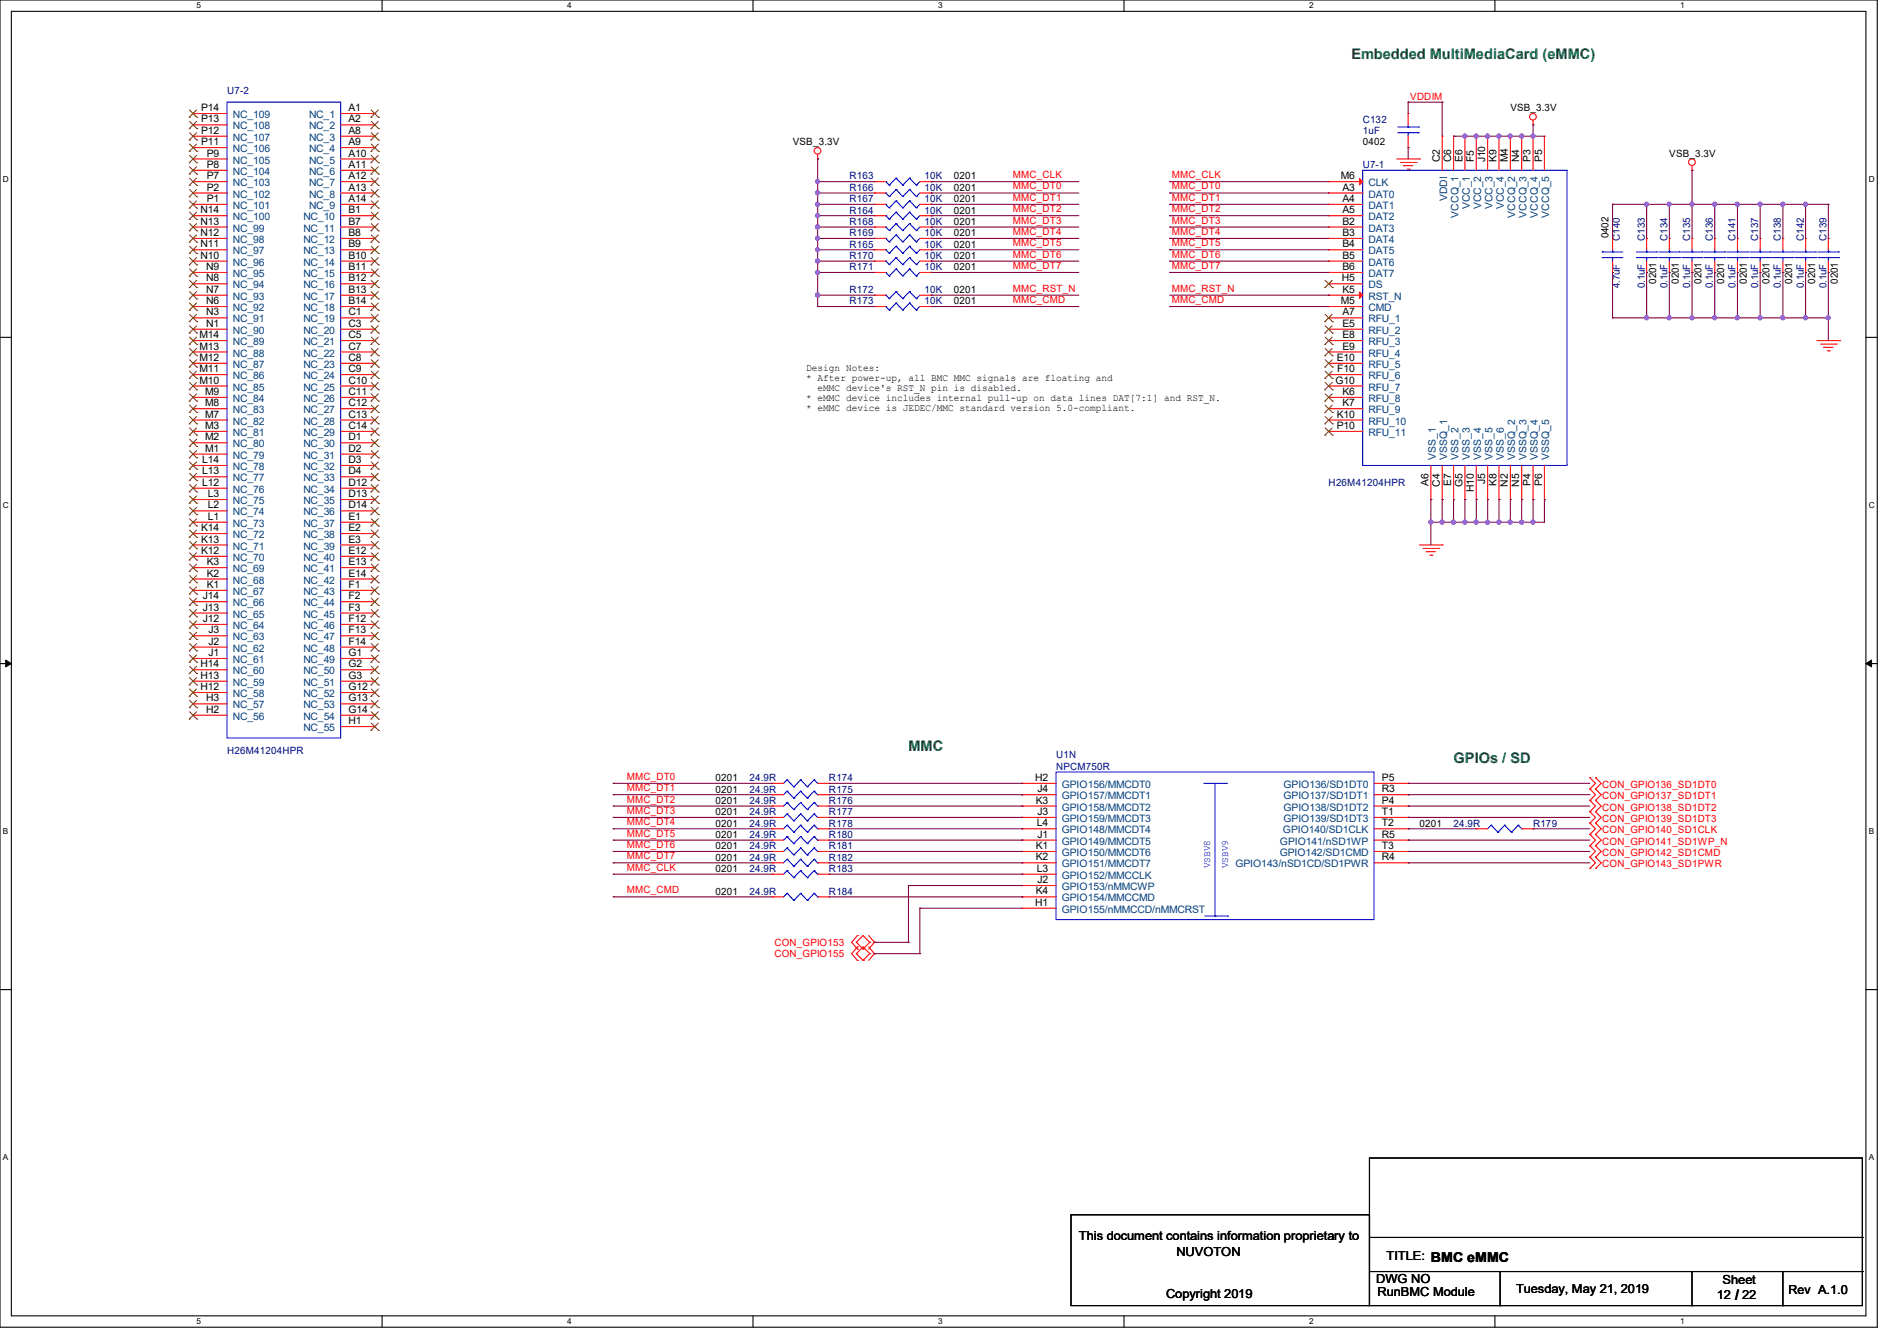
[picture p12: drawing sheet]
<svg xmlns="http://www.w3.org/2000/svg" width="297mm" height="210mm" viewBox="0 0 297 210" stroke-linecap="round" stroke-linejoin="round" font-family="sans-serif">
<defs><g id="words">
<g font-size="2.3" fill="#008000">
<text x="211.6" y="9.2">Embedded MultiMediaCard (eMMC)</text>
<text x="142.2" y="117.7">MMC</text>
<text x="227.6" y="119.5">GPIOs / SD</text>
</g>
<text font-size="2.3" x="271.7" y="203.6">/</text>
<g font-size="1.9">
<text x="168.9" y="194.1">This document contains information proprietary to</text>
<text x="184.2" y="196.6">NUVOTON</text>
<text x="217.1" y="197.4">TITLE: BMC eMMC</text>
<text x="182.6" y="203.2">Copyright 2019</text>
<text x="215.5" y="200.9">DWG NO</text>
<text x="215.7" y="203">RunBMC Module</text>
<text x="237.4" y="202.5">Tuesday, May 21, 2019</text>
<text x="268.8" y="203.4">12</text>
<text x="269.7" y="201.1">Sheet</text>
<text x="272.8" y="203.4">22</text>
<text x="280" y="202.7">Rev A.1.0</text>
</g>
<g font-size="1.6">
<text x="31.5" y="17.4">P14</text>
<text x="54.6" y="17.4">A1</text>
<text x="236.5" y="17.4">VSB_3.3V</text>
<text x="31.5" y="19.2">P13</text>
<text x="31.5" y="21">P12</text>
<text x="31.5" y="22.7">P11</text>
<text x="54.6" y="19.2">A2</text>
<text x="54.6" y="21">A8</text>
<text x="54.6" y="22.7">A9</text>
<text x="124.1" y="22.8">VSB_3.3V</text>
<text x="213.4" y="22.8">0402</text>
<text x="32.4" y="24.5">P9</text>
<text x="32.4" y="26.3">P8</text>
<text x="32.4" y="28.1">P7</text>
<text x="32.4" y="29.8">P2</text>
<text x="54.6" y="24.5">A10</text>
<text x="54.6" y="26.3">A11</text>
<text x="54.6" y="28.1">A12</text>
<text x="54.6" y="29.8">A13</text>
<text x="149.4" y="29.9">0201</text>
<text x="149.4" y="28.1">0201</text>
<text x="209.9" y="28.1">M6</text>
<text x="210.2" y="29.8">A3</text>
<text x="225.4" y="25.4" transform="rotate(-90 225.4 25.4)">C2</text>
<text x="227.2" y="25.4" transform="rotate(-90 227.2 25.4)">C6</text>
<text x="229" y="25.4" transform="rotate(-90 229 25.4)">E6</text>
<text x="230.8" y="25.4" transform="rotate(-90 230.8 25.4)">F5</text>
<text x="232.5" y="25.4" transform="rotate(-90 232.5 25.4)">J10</text>
<text x="234.3" y="25.4" transform="rotate(-90 234.3 25.4)">K9</text>
<text x="236.1" y="25.4" transform="rotate(-90 236.1 25.4)">M4</text>
<text x="237.9" y="25.4" transform="rotate(-90 237.9 25.4)">N4</text>
<text x="239.7" y="25.4" transform="rotate(-90 239.7 25.4)">P3</text>
<text x="241.4" y="25.4" transform="rotate(-90 241.4 25.4)">P5</text>
<text x="261.4" y="24.6">VSB_3.3V</text>
<text x="31.4" y="33.4">N14</text>
<text x="31.4" y="35.2">N13</text>
<text x="32.4" y="31.6">P1</text>
<text x="54.6" y="31.6">A14</text>
<text x="54.6" y="33.4">B1</text>
<text x="54.6" y="35.2">B7</text>
<text x="149.4" y="33.4">0201</text>
<text x="149.4" y="31.7">0201</text>
<text x="149.4" y="35.2">0201</text>
<text x="210.2" y="31.6">A4</text>
<text x="210.2" y="33.4">A5</text>
<text x="210.2" y="35.2">B2</text>
<text x="31.4" y="37">N12</text>
<text x="31.4" y="38.7">N11</text>
<text x="31.4" y="40.5">N10</text>
<text x="54.6" y="37">B8</text>
<text x="54.6" y="38.7">B9</text>
<text x="54.6" y="40.5">B10</text>
<text x="149.4" y="40.6">0201</text>
<text x="149.4" y="37">0201</text>
<text x="149.4" y="38.8">0201</text>
<text x="210.2" y="37">B3</text>
<text x="210.2" y="38.7">B4</text>
<text x="210.2" y="40.5">B5</text>
<text x="251.8" y="37.3" transform="rotate(-90 251.8 37.3)">0402</text>
<text x="32.3" y="42.3">N9</text>
<text x="32.3" y="44.1">N8</text>
<text x="32.3" y="45.8">N7</text>
<text x="32.3" y="47.6">N6</text>
<text x="54.6" y="42.3">B11</text>
<text x="54.6" y="44.1">B12</text>
<text x="54.6" y="45.8">B13</text>
<text x="54.6" y="47.6">B14</text>
<text x="149.4" y="45.9">0201</text>
<text x="149.4" y="42.3">0201</text>
<text x="149.4" y="47.7">0201</text>
<text x="209.9" y="47.6">M5</text>
<text x="210.1" y="44.1">H5</text>
<text x="210.2" y="42.3">B6</text>
<text x="210.2" y="45.8">K5</text>
<text x="259.3" y="44.4" transform="rotate(-90 259.3 44.4)">0201</text>
<text x="262.8" y="44.4" transform="rotate(-90 262.8 44.4)">0201</text>
<text x="266.4" y="44.4" transform="rotate(-90 266.4 44.4)">0201</text>
<text x="270" y="44.4" transform="rotate(-90 270 44.4)">0201</text>
<text x="273.5" y="44.4" transform="rotate(-90 273.5 44.4)">0201</text>
<text x="277.1" y="44.4" transform="rotate(-90 277.1 44.4)">0201</text>
<text x="280.6" y="44.4" transform="rotate(-90 280.6 44.4)">0201</text>
<text x="284.2" y="44.4" transform="rotate(-90 284.2 44.4)">0201</text>
<text x="287.7" y="44.4" transform="rotate(-90 287.7 44.4)">0201</text>
<text x="31.2" y="53">M14</text>
<text x="32.3" y="49.4">N3</text>
<text x="32.3" y="51.2">N1</text>
<text x="54.6" y="49.4">C1</text>
<text x="54.6" y="51.2">C3</text>
<text x="54.6" y="53">C5</text>
<text x="210.2" y="49.4">A7</text>
<text x="210.2" y="51.2">E5</text>
<text x="210.2" y="53">E8</text>
<text x="31.2" y="54.7">M13</text>
<text x="31.2" y="56.5">M12</text>
<text x="31.2" y="58.3">M11</text>
<text x="54.6" y="54.7">C7</text>
<text x="54.6" y="56.5">C8</text>
<text x="54.6" y="58.3">C9</text>
<text x="126.2" y="58.1">Design Notes:</text>
<text x="126.2" y="59.7">* After power-up, all BMC MMC signals are floating and</text>
<text x="209.3" y="56.5">E10</text>
<text x="209.4" y="58.3">F10</text>
<text x="210.2" y="54.7">E9</text>
<text x="31.2" y="60.1">M10</text>
<text x="32.1" y="61.8">M9</text>
<text x="32.1" y="63.6">M8</text>
<text x="32.1" y="65.4">M7</text>
<text x="54.6" y="60.1">C10</text>
<text x="54.6" y="61.8">C11</text>
<text x="54.6" y="63.6">C12</text>
<text x="54.6" y="65.4">C13</text>
<text x="126.2" y="62.8">* eMMC device includes internal pull-up on data lines DAT[7:1] and RST_N.</text>
<text x="126.2" y="64.4">* eMMC device is JEDEC/MMC standard version 5.0-compliant.</text>
<text x="128" y="61.3">eMMC device's RST_N pin is disabled.</text>
<text x="209.1" y="60.1">G10</text>
<text x="209.3" y="65.4">K10</text>
<text x="210.2" y="61.8">K6</text>
<text x="210.2" y="63.6">K7</text>
<text x="32.1" y="67.2">M3</text>
<text x="32.1" y="69">M2</text>
<text x="32.1" y="70.7">M1</text>
<text x="54.6" y="67.2">C14</text>
<text x="54.6" y="69">D1</text>
<text x="54.6" y="70.7">D2</text>
<text x="209.3" y="67.2">P10</text>
<text x="31.7" y="72.5">L14</text>
<text x="31.7" y="74.3">L13</text>
<text x="31.7" y="76.1">L12</text>
<text x="32.6" y="77.9">L3</text>
<text x="54.6" y="72.5">D3</text>
<text x="54.6" y="74.3">D4</text>
<text x="54.6" y="76.1">D12</text>
<text x="54.6" y="77.9">D13</text>
<text x="223.7" y="76.1" transform="rotate(-90 223.7 76.1)">A6</text>
<text x="225.4" y="76.2" transform="rotate(-90 225.4 76.2)">C4</text>
<text x="227.2" y="76.1" transform="rotate(-90 227.2 76.1)">E7</text>
<text x="229" y="76.3" transform="rotate(-90 229 76.3)">G5</text>
<text x="230.8" y="77.1" transform="rotate(-90 230.8 77.1)">H10</text>
<text x="232.5" y="75.8" transform="rotate(-90 232.5 75.8)">J5</text>
<text x="234.3" y="76.1" transform="rotate(-90 234.3 76.1)">K8</text>
<text x="236.1" y="76.2" transform="rotate(-90 236.1 76.2)">N2</text>
<text x="237.9" y="76.2" transform="rotate(-90 237.9 76.2)">N5</text>
<text x="239.7" y="76.1" transform="rotate(-90 239.7 76.1)">P4</text>
<text x="241.4" y="76.1" transform="rotate(-90 241.4 76.1)">P6</text>
<text x="31.5" y="83.2">K14</text>
<text x="32.6" y="79.6">L2</text>
<text x="32.6" y="81.4">L1</text>
<text x="54.6" y="79.6">D14</text>
<text x="54.6" y="81.4">E1</text>
<text x="54.6" y="83.2">E2</text>
<text x="31.5" y="85">K13</text>
<text x="31.5" y="86.7">K12</text>
<text x="32.4" y="88.5">K3</text>
<text x="54.6" y="85">E3</text>
<text x="54.6" y="86.7">E12</text>
<text x="54.6" y="88.5">E13</text>
<text x="31.7" y="95.6">J13</text>
<text x="31.7" y="93.9">J14</text>
<text x="32.4" y="92.1">K1</text>
<text x="32.4" y="90.3">K2</text>
<text x="54.6" y="90.3">E14</text>
<text x="54.6" y="92.1">F1</text>
<text x="54.6" y="93.9">F2</text>
<text x="54.6" y="95.6">F3</text>
<text x="31.7" y="97.4">J12</text>
<text x="32.6" y="101">J2</text>
<text x="32.6" y="99.2">J3</text>
<text x="54.6" y="97.4">F12</text>
<text x="54.6" y="99.2">F13</text>
<text x="54.6" y="101">F14</text>
<text x="31.4" y="106.3">H13</text>
<text x="31.4" y="104.5">H14</text>
<text x="32.6" y="102.7">J1</text>
<text x="54.6" y="102.7">G1</text>
<text x="54.6" y="104.5">G2</text>
<text x="54.6" y="106.3">G3</text>
<text x="31.4" y="108.1">H12</text>
<text x="32.3" y="111.6">H2</text>
<text x="32.3" y="109.9">H3</text>
<text x="54.6" y="108.1">G12</text>
<text x="54.6" y="109.9">G13</text>
<text x="54.6" y="111.6">G14</text>
<text x="54.6" y="113.4">H1</text>
<text x="112" y="122.3">0201</text>
<text x="112" y="124.1">0201</text>
<text x="112" y="125.9">0201</text>
<text x="162.1" y="122.3">H2</text>
<text x="162.2" y="125.9">K3</text>
<text x="162.4" y="124.1">J4</text>
<text x="216.4" y="124.1">R3</text>
<text x="216.4" y="125.9">P4</text>
<text x="216.4" y="122.3">P5</text>
<text x="112" y="127.7">0201</text>
<text x="112" y="129.5">0201</text>
<text x="112" y="131.2">0201</text>
<text x="162.3" y="129.4">L4</text>
<text x="162.4" y="127.6">J3</text>
<text x="162.4" y="131.2">J1</text>
<text x="216.4" y="131.2">R5</text>
<text x="216.4" y="127.6">T1</text>
<text x="216.4" y="129.4">T2</text>
<text x="222.2" y="129.5">0201</text>
<text x="112" y="133">0201</text>
<text x="112" y="134.8">0201</text>
<text x="112" y="136.6">0201</text>
<text x="162.2" y="133">K1</text>
<text x="162.2" y="134.7">K2</text>
<text x="162.3" y="136.5">L3</text>
<text x="216.4" y="134.7">R4</text>
<text x="216.4" y="133">T3</text>
<text x="112" y="140.1">0201</text>
<text x="162.1" y="141.9">H1</text>
<text x="162.2" y="140.1">K4</text>
<text x="162.4" y="138.3">J2</text>
</g>
<g font-size="1.6" fill="#000080">
<text x="35.6" y="14.8">U7-2</text>
<text x="213.4" y="19.2">C132</text>
<text x="213.4" y="21">1uF</text>
<text x="133" y="29.9">R166</text>
<text x="133" y="28.1">R163</text>
<text x="144.7" y="29.9">10K</text>
<text x="144.7" y="28.1">10K</text>
<text x="213.4" y="26.3">U7-1</text>
<text x="133" y="33.4">R164</text>
<text x="133" y="31.7">R167</text>
<text x="133" y="35.2">R168</text>
<text x="144.7" y="33.4">10K</text>
<text x="144.7" y="31.7">10K</text>
<text x="144.7" y="35.2">10K</text>
<text x="133" y="40.6">R170</text>
<text x="133" y="37">R169</text>
<text x="133" y="38.8">R165</text>
<text x="144.7" y="40.6">10K</text>
<text x="144.7" y="37">10K</text>
<text x="144.7" y="38.8">10K</text>
<text x="253.6" y="37.7" transform="rotate(-90 253.6 37.7)">C140</text>
<text x="257.5" y="37.7" transform="rotate(-90 257.5 37.7)">C133</text>
<text x="261.1" y="37.7" transform="rotate(-90 261.1 37.7)">C134</text>
<text x="264.6" y="37.7" transform="rotate(-90 264.6 37.7)">C135</text>
<text x="268.2" y="37.7" transform="rotate(-90 268.2 37.7)">C136</text>
<text x="271.7" y="37.7" transform="rotate(-90 271.7 37.7)">C141</text>
<text x="275.3" y="37.7" transform="rotate(-90 275.3 37.7)">C137</text>
<text x="278.8" y="37.7" transform="rotate(-90 278.8 37.7)">C138</text>
<text x="282.4" y="37.7" transform="rotate(-90 282.4 37.7)">C142</text>
<text x="286" y="37.7" transform="rotate(-90 286 37.7)">C139</text>
<text x="133" y="45.9">R172</text>
<text x="133" y="42.3">R171</text>
<text x="133" y="47.7">R173</text>
<text x="144.7" y="45.9">10K</text>
<text x="144.7" y="42.3">10K</text>
<text x="144.7" y="47.7">10K</text>
<text x="253.6" y="45.2" transform="rotate(-90 253.6 45.2)">4.7uF</text>
<text x="257.5" y="45.2" transform="rotate(-90 257.5 45.2)">0.1uF</text>
<text x="261.1" y="45.2" transform="rotate(-90 261.1 45.2)">0.1uF</text>
<text x="264.6" y="45.2" transform="rotate(-90 264.6 45.2)">0.1uF</text>
<text x="268.2" y="45.2" transform="rotate(-90 268.2 45.2)">0.1uF</text>
<text x="271.7" y="45.2" transform="rotate(-90 271.7 45.2)">0.1uF</text>
<text x="275.3" y="45.2" transform="rotate(-90 275.3 45.2)">0.1uF</text>
<text x="278.8" y="45.2" transform="rotate(-90 278.8 45.2)">0.1uF</text>
<text x="282.4" y="45.2" transform="rotate(-90 282.4 45.2)">0.1uF</text>
<text x="286" y="45.2" transform="rotate(-90 286 45.2)">0.1uF</text>
<text x="208" y="76.1">H26M41204HPR</text>
<text x="35.6" y="118.1">H26M41204HPR</text>
<text x="165.4" y="118.8">U1N</text>
<text x="117.3" y="122.3">24.9R</text>
<text x="117.3" y="124.1">24.9R</text>
<text x="117.3" y="125.9">24.9R</text>
<text x="129.8" y="122.3">R174</text>
<text x="129.8" y="124.1">R175</text>
<text x="129.8" y="125.9">R176</text>
<text x="165.4" y="120.6">NPCM750R</text>
<text x="117.3" y="127.7">24.9R</text>
<text x="117.3" y="129.5">24.9R</text>
<text x="117.3" y="131.2">24.9R</text>
<text x="129.8" y="127.7">R177</text>
<text x="129.8" y="129.5">R178</text>
<text x="129.8" y="131.2">R180</text>
<text x="227.6" y="129.5">24.9R</text>
<text x="240" y="129.5">R179</text>
<text x="117.3" y="133">24.9R</text>
<text x="117.3" y="134.8">24.9R</text>
<text x="117.3" y="136.6">24.9R</text>
<text x="129.8" y="133">R181</text>
<text x="129.8" y="134.8">R182</text>
<text x="129.8" y="136.6">R183</text>
<text x="117.3" y="140.1">24.9R</text>
<text x="129.8" y="140.1">R184</text>
</g>
<g font-size="1.6" fill="#f00">
<text x="220.8" y="15.7">VDDIM</text>
<text x="158.6" y="29.7">MMC_DT0</text>
<text x="158.6" y="27.9">MMC_CLK</text>
<text x="183.5" y="29.7">MMC_DT0</text>
<text x="183.5" y="27.9">MMC_CLK</text>
<text x="158.6" y="31.5">MMC_DT1</text>
<text x="158.6" y="33.2">MMC_DT2</text>
<text x="158.6" y="35">MMC_DT3</text>
<text x="183.5" y="31.5">MMC_DT1</text>
<text x="183.5" y="33.2">MMC_DT2</text>
<text x="183.5" y="35">MMC_DT3</text>
<text x="158.6" y="36.8">MMC_DT4</text>
<text x="158.6" y="38.6">MMC_DT5</text>
<text x="158.6" y="40.3">MMC_DT6</text>
<text x="183.5" y="38.6">MMC_DT5</text>
<text x="183.5" y="40.3">MMC_DT6</text>
<text x="183.5" y="36.8">MMC_DT4</text>
<text x="158.6" y="45.7">MMC_RST_N</text>
<text x="158.6" y="42.1">MMC_DT7</text>
<text x="158.6" y="47.5">MMC_CMD</text>
<text x="183.5" y="42.1">MMC_DT7</text>
<text x="183.5" y="45.7">MMC_RST_N</text>
<text x="183.5" y="47.5">MMC_CMD</text>
<text x="98.1" y="125.7">MMC_DT2</text>
<text x="98.1" y="123.9">MMC_DT1</text>
<text x="98.1" y="122.1">MMC_DT0</text>
<text x="250.9" y="123.4">CON_GPIO136_SD1DT0</text>
<text x="250.9" y="125.2">CON_GPIO137_SD1DT1</text>
<text x="98.1" y="131">MMC_DT5</text>
<text x="98.1" y="129.2">MMC_DT4</text>
<text x="98.1" y="127.5">MMC_DT3</text>
<text x="250.9" y="127">CON_GPIO138_SD1DT2</text>
<text x="250.9" y="128.7">CON_GPIO139_SD1DT3</text>
<text x="250.9" y="130.5">CON_GPIO140_SD1CLK</text>
<text x="98.1" y="132.8">MMC_DT6</text>
<text x="98.1" y="136.4">MMC_CLK</text>
<text x="98.1" y="134.6">MMC_DT7</text>
<text x="250.9" y="132.3">CON_GPIO141_SD1WP_N</text>
<text x="250.9" y="134.1">CON_GPIO142_SD1CMD</text>
<text x="250.9" y="135.8">CON_GPIO143_SD1PWR</text>
<text x="98.1" y="139.9">MMC_CMD</text>
<text x="121.2" y="149.9">CON_GPIO155</text>
<text x="121.2" y="148.1">CON_GPIO153</text>
</g>
<g font-size="1.6" fill="#004080">
<text x="36.4" y="18.5">NC_109</text>
<text x="36.4" y="20.3">NC_108</text>
<text x="36.4" y="22.1">NC_107</text>
<text x="36.4" y="23.8">NC_106</text>
<text x="48.4" y="18.5">NC_1</text>
<text x="48.4" y="20.3">NC_2</text>
<text x="48.4" y="22.1">NC_3</text>
<text x="48.4" y="23.8">NC_4</text>
<text x="36.4" y="25.6">NC_105</text>
<text x="36.4" y="27.4">NC_104</text>
<text x="36.4" y="29.2">NC_103</text>
<text x="48.4" y="25.6">NC_5</text>
<text x="48.4" y="27.4">NC_6</text>
<text x="48.4" y="29.2">NC_7</text>
<text x="214.2" y="29.2">CLK</text>
<text x="36.4" y="30.9">NC_102</text>
<text x="36.4" y="32.7">NC_101</text>
<text x="36.4" y="34.5">NC_100</text>
<text x="47.5" y="34.5">NC_10</text>
<text x="48.4" y="30.9">NC_8</text>
<text x="48.4" y="32.7">NC_9</text>
<text x="214.2" y="30.9">DAT0</text>
<text x="214.2" y="32.7">DAT1</text>
<text x="214.2" y="34.5">DAT2</text>
<text x="226.6" y="31.5" transform="rotate(-90 226.6 31.5)">VDDI</text>
<text x="228.3" y="34.1" transform="rotate(-90 228.3 34.1)">VCCQ_1</text>
<text x="230.1" y="32.8" transform="rotate(-90 230.1 32.8)">VCC_1</text>
<text x="231.9" y="32.8" transform="rotate(-90 231.9 32.8)">VCC_2</text>
<text x="233.7" y="32.8" transform="rotate(-90 233.7 32.8)">VCC_3</text>
<text x="235.5" y="32.8" transform="rotate(-90 235.5 32.8)">VCC_4</text>
<text x="237.2" y="34.1" transform="rotate(-90 237.2 34.1)">VCCQ_2</text>
<text x="239" y="34.1" transform="rotate(-90 239 34.1)">VCCQ_3</text>
<text x="240.8" y="34.1" transform="rotate(-90 240.8 34.1)">VCCQ_4</text>
<text x="242.6" y="34.1" transform="rotate(-90 242.6 34.1)">VCCQ_5</text>
<text x="36.4" y="36.3">NC_99</text>
<text x="36.4" y="38.1">NC_98</text>
<text x="36.4" y="39.8">NC_97</text>
<text x="36.4" y="41.6">NC_96</text>
<text x="47.5" y="36.3">NC_11</text>
<text x="47.5" y="38.1">NC_12</text>
<text x="47.5" y="39.8">NC_13</text>
<text x="47.5" y="41.6">NC_14</text>
<text x="214.2" y="36.3">DAT3</text>
<text x="214.2" y="38.1">DAT4</text>
<text x="214.2" y="39.8">DAT5</text>
<text x="214.2" y="41.6">DAT6</text>
<text x="36.4" y="43.4">NC_95</text>
<text x="36.4" y="45.2">NC_94</text>
<text x="36.4" y="46.9">NC_93</text>
<text x="47.5" y="43.4">NC_15</text>
<text x="47.5" y="45.2">NC_16</text>
<text x="47.5" y="46.9">NC_17</text>
<text x="214.2" y="43.4">DAT7</text>
<text x="214.2" y="45.2">DS</text>
<text x="214.2" y="46.9">RST_N</text>
<text x="36.4" y="48.7">NC_92</text>
<text x="36.4" y="50.5">NC_91</text>
<text x="36.4" y="52.3">NC_90</text>
<text x="47.5" y="48.7">NC_18</text>
<text x="47.5" y="50.5">NC_19</text>
<text x="47.5" y="52.3">NC_20</text>
<text x="214.2" y="48.7">CMD</text>
<text x="214.2" y="50.5">RFU_1</text>
<text x="214.2" y="52.3">RFU_2</text>
<text x="36.4" y="54.1">NC_89</text>
<text x="36.4" y="55.8">NC_88</text>
<text x="36.4" y="57.6">NC_87</text>
<text x="36.4" y="59.4">NC_86</text>
<text x="47.5" y="54.1">NC_21</text>
<text x="47.5" y="55.8">NC_22</text>
<text x="47.5" y="57.6">NC_23</text>
<text x="47.5" y="59.4">NC_24</text>
<text x="214.2" y="54.1">RFU_3</text>
<text x="214.2" y="55.8">RFU_4</text>
<text x="214.2" y="57.6">RFU_5</text>
<text x="214.2" y="59.4">RFU_6</text>
<text x="36.4" y="61.2">NC_85</text>
<text x="36.4" y="63">NC_84</text>
<text x="36.4" y="64.7">NC_83</text>
<text x="47.5" y="61.2">NC_25</text>
<text x="47.5" y="63">NC_26</text>
<text x="47.5" y="64.7">NC_27</text>
<text x="214.2" y="61.2">RFU_7</text>
<text x="214.2" y="63">RFU_8</text>
<text x="214.2" y="64.7">RFU_9</text>
<text x="36.4" y="66.5">NC_82</text>
<text x="36.4" y="68.3">NC_81</text>
<text x="36.4" y="70.1">NC_80</text>
<text x="36.4" y="71.8">NC_79</text>
<text x="47.5" y="66.5">NC_28</text>
<text x="47.5" y="68.3">NC_29</text>
<text x="47.5" y="70.1">NC_30</text>
<text x="47.5" y="71.8">NC_31</text>
<text x="214.2" y="66.5">RFU_10</text>
<text x="214.2" y="68.3">RFU_11</text>
<text x="36.4" y="73.6">NC_78</text>
<text x="36.4" y="75.4">NC_77</text>
<text x="36.4" y="77.2">NC_76</text>
<text x="47.5" y="73.6">NC_32</text>
<text x="47.5" y="75.4">NC_33</text>
<text x="47.5" y="77.2">NC_34</text>
<text x="224.8" y="72" transform="rotate(-90 224.8 72)">VSS_1</text>
<text x="226.6" y="72" transform="rotate(-90 226.6 72)">VSSQ_1</text>
<text x="228.3" y="72" transform="rotate(-90 228.3 72)">VSS_2</text>
<text x="230.1" y="72" transform="rotate(-90 230.1 72)">VSS_3</text>
<text x="231.9" y="72" transform="rotate(-90 231.9 72)">VSS_4</text>
<text x="233.7" y="72" transform="rotate(-90 233.7 72)">VSS_5</text>
<text x="235.5" y="72" transform="rotate(-90 235.5 72)">VSS_6</text>
<text x="237.2" y="72" transform="rotate(-90 237.2 72)">VSSQ_2</text>
<text x="239" y="72" transform="rotate(-90 239 72)">VSSQ_3</text>
<text x="240.8" y="72" transform="rotate(-90 240.8 72)">VSSQ_4</text>
<text x="242.6" y="72" transform="rotate(-90 242.6 72)">VSSQ_5</text>
<text x="36.4" y="79">NC_75</text>
<text x="36.4" y="80.7">NC_74</text>
<text x="36.4" y="82.5">NC_73</text>
<text x="47.5" y="79">NC_35</text>
<text x="47.5" y="80.7">NC_36</text>
<text x="47.5" y="82.5">NC_37</text>
<text x="36.4" y="84.3">NC_72</text>
<text x="36.4" y="86.1">NC_71</text>
<text x="36.4" y="87.8">NC_70</text>
<text x="36.4" y="89.6">NC_69</text>
<text x="47.5" y="84.3">NC_38</text>
<text x="47.5" y="86.1">NC_39</text>
<text x="47.5" y="87.8">NC_40</text>
<text x="47.5" y="89.6">NC_41</text>
<text x="36.4" y="95">NC_66</text>
<text x="36.4" y="93.2">NC_67</text>
<text x="36.4" y="91.4">NC_68</text>
<text x="47.5" y="91.4">NC_42</text>
<text x="47.5" y="93.2">NC_43</text>
<text x="47.5" y="95">NC_44</text>
<text x="36.4" y="100.3">NC_63</text>
<text x="36.4" y="98.5">NC_64</text>
<text x="36.4" y="96.7">NC_65</text>
<text x="47.5" y="96.7">NC_45</text>
<text x="47.5" y="98.5">NC_46</text>
<text x="47.5" y="100.3">NC_47</text>
<text x="36.4" y="107.4">NC_59</text>
<text x="36.4" y="105.6">NC_60</text>
<text x="36.4" y="103.8">NC_61</text>
<text x="36.4" y="102.1">NC_62</text>
<text x="47.5" y="102.1">NC_48</text>
<text x="47.5" y="103.8">NC_49</text>
<text x="47.5" y="105.6">NC_50</text>
<text x="47.5" y="107.4">NC_51</text>
<text x="36.4" y="112.7">NC_56</text>
<text x="36.4" y="111">NC_57</text>
<text x="36.4" y="109.2">NC_58</text>
<text x="47.5" y="109.2">NC_52</text>
<text x="47.5" y="111">NC_53</text>
<text x="47.5" y="112.7">NC_54</text>
<text x="47.5" y="114.5">NC_55</text>
<text x="166.2" y="123.4">GPIO156/MMCDT0</text>
<text x="166.2" y="125.2">GPIO157/MMCDT1</text>
<text x="201" y="125.2">GPIO137/SD1DT1</text>
<text x="201" y="123.4">GPIO136/SD1DT0</text>
<text x="166.2" y="127">GPIO158/MMCDT2</text>
<text x="166.2" y="128.7">GPIO159/MMCDT3</text>
<text x="166.2" y="130.5">GPIO148/MMCDT4</text>
<text x="200.9" y="130.5">GPIO140/SD1CLK</text>
<text x="201" y="127">GPIO138/SD1DT2</text>
<text x="201" y="128.7">GPIO139/SD1DT3</text>
<text x="166.2" y="132.3">GPIO149/MMCDT5</text>
<text x="166.2" y="134.1">GPIO150/MMCDT6</text>
<text x="166.2" y="135.8">GPIO151/MMCDT7</text>
<text x="166.2" y="137.6">GPIO152/MMCCLK</text>
<text x="193.4" y="135.8">GPIO143/nSD1CD/SD1PWR</text>
<text x="200.4" y="134.1">GPIO142/SD1CMD</text>
<text x="200.4" y="132.3">GPIO141/nSD1WP</text>
<text x="166.2" y="139.4">GPIO153/nMMCWP</text>
<text x="166.2" y="141.2">GPIO154/MMCCMD</text>
<text x="166.2" y="143">GPIO155/nMMCCD/nMMCRST</text>
</g>
<g font-size="1.6" fill="#00f">
<text x="189.5" y="136" transform="rotate(-90 189.5 136)">VSBV8</text>
<text x="192.3" y="136" transform="rotate(-90 192.3 136)">VSBV9</text>
</g>
<g font-size="1.3">
<text x="30.8" y="1.3">5</text>
<text x="88.8" y="1.3">4</text>
<text x="146.9" y="1.3">3</text>
<text x="205" y="1.3">2</text>
<text x="263.1" y="1.3">1</text>
<text x=".5" y="28.4">D</text>
<text x="292.6" y="28.4">D</text>
<text x=".5" y="79.5">C</text>
<text x="292.6" y="79.5">C</text>
<text x=".5" y="130.6">B</text>
<text x="292.6" y="130.6">B</text>
<text x=".5" y="181.7">A</text>
<text x="292.6" y="181.7">A</text>
<text x="30.8" y="207.4">5</text>
<text x="88.8" y="207.4">4</text>
<text x="146.9" y="207.4">3</text>
<text x="205" y="207.4">2</text>
<text x="263.1" y="207.4">1</text>
</g>
</g></defs>
<path d="M0 0h293.9v207.9h-293.9zM1.8 1.8h290.3v204.3h-290.3z" fill="none" stroke="#000" stroke-width=".17"/>
<g fill="#fff">
<path d="M30.8 .2h.7v1.4h-.7z"/>
<path d="M30.8 206.2h.7v1.4h-.7z"/>
</g>
<path d="M59.8 0v1.8M59.8 206.1v1.8" fill="none" stroke="#000" stroke-width=".17"/>
<g fill="#fff">
<path d="M88.8 .2h.7v1.4h-.7z"/>
<path d="M88.8 206.2h.7v1.4h-.7z"/>
</g>
<path d="M117.9 0v1.8M117.9 206.1v1.8" fill="none" stroke="#000" stroke-width=".17"/>
<g fill="#fff">
<path d="M146.9 .2h.7v1.4h-.7z"/>
<path d="M146.9 206.2h.7v1.4h-.7z"/>
</g>
<path d="M176 0v1.8M176 206.1v1.8" fill="none" stroke="#000" stroke-width=".17"/>
<g fill="#fff">
<path d="M205 .2h.7v1.4h-.7z"/>
<path d="M205 206.2h.7v1.4h-.7z"/>
</g>
<path d="M234.1 0v1.8M234.1 206.1v1.8" fill="none" stroke="#000" stroke-width=".17"/>
<g fill="#fff">
<path d="M263.1 .2h.6v1.4h-.6z"/>
<path d="M263.1 206.2h.6v1.4h-.6z"/>
<path d="M.5 27.3h.9v1.4h-.9z"/>
<path d="M292.6 27.3h.9v1.4h-.9z"/>
<path d="M.5 78.4h.9v1.4h-.9z"/>
<path d="M292.6 78.4h.9v1.4h-.9z"/>
</g>
<path d="M0 52.8h1.8M292.1 52.8h1.8" fill="none" stroke="#000" stroke-width=".17"/>
<g fill="#fff">
<path d="M.5 129.5h.8v1.4h-.8z"/>
<path d="M292.6 129.5h.8v1.4h-.8z"/>
</g>
<path d="M0 103.9h1.8M292.1 103.9h1.8" fill="none" stroke="#000" stroke-width=".17"/>
<path d="M.9 103.4l.9 .5-.9 .5zM292.1 103.9l.9-.5v1z" fill="#000" stroke="#000" stroke-width=".16"/>
<g fill="#fff">
<path d="M.5 180.5h.8v1.4h-.8z"/>
<path d="M292.6 180.5h.8v1.4h-.8z"/>
</g>
<g fill="none" stroke="#000" stroke-width=".17">
<path d="M0 155h1.8M292.1 155h1.8M167.7 190.2h46.7v14.3h-46.7zM214.4 181.4h77.2v23.1h-77.2zM214.4 199.1h77.2M214.4 193.8h77.2M234.9 199.1v5.4M264.9 199.1v5.4M279.1 199.1v5.4M291.6 199.1h.1M291.6 193.8h.1M234.9 204.5h.1"/>
<path d="M264.9 204.5h.1M279.1 204.5h.1"/>
</g>
<g fill="none" stroke="#f00" stroke-width=".17">
<path d="M30.2 17.8h.1M30.2 19.6h.1M30.2 17.8h5.4M30.2 19.6h5.4M53.3 17.8h5.4M53.3 19.6h5.4M58.7 17.8h.1M58.7 19.6h.1M220.5 17.8h.1M220.5 17.8v1.8M240 19.6h.1M240 18.8v.8"/>
<path d="M30.2 21.3h.1M30.2 23.1h.1M30.2 24.9h.1M30.2 26.7h.1M30.2 28.4h.1M30.2 30.2h.1M30.2 32h.1M30.2 33.8h.1M30.2 35.6h.1M30.2 37.3h.1M30.2 39.1h.1M30.2 24.9h5.4"/>
<path d="M30.2 37.3h5.4M30.2 28.4h5.4M30.2 30.2h5.4M30.2 32h5.4M30.2 33.8h5.4M30.2 35.6h5.4M30.2 39.1h5.4M30.2 21.3h5.4M30.2 23.1h5.4M30.2 26.7h5.4M53.3 24.9h5.4M53.3 37.3h5.4"/>
<path d="M53.3 28.4h5.4M53.3 30.2h5.4M53.3 32h5.4M53.3 33.8h5.4M53.3 35.6h5.4M53.3 39.1h5.4M53.3 21.3h5.4M53.3 23.1h5.4M53.3 26.7h5.4M58.7 21.3h.1M58.7 23.1h.1M58.7 24.9h.1"/>
<path d="M58.7 26.7h.1M58.7 28.4h.1M58.7 30.2h.1M58.7 32h.1M58.7 33.8h.1M58.7 35.6h.1M58.7 37.3h.1M58.7 39.1h.1M128 24.9h.1M128 24.2v.7M136.9 37.3h.1M136.9 30.2h.1"/>
<path d="M136.9 33.8h.1M136.9 32h.1M136.9 39.1h.1M136.9 35.6h.1M136.9 28.4h.1M136.9 37.3h1.8M136.9 28.4h1.8M136.9 30.2h1.8M136.9 32h1.8M136.9 33.8h1.8M136.9 35.6h1.8M136.9 39.1h1.8"/>
<path d="M144 37.3h1.8M144 28.4h1.8M144 30.2h1.8M144 32h1.8M144 33.8h1.8M144 35.6h1.8M144 39.1h1.8M145.8 37.3h.1M145.8 30.2h.1M145.8 33.8h.1M145.8 32h.1M145.8 39.1h.1"/>
<path d="M145.8 35.6h.1M145.8 28.4h.1M208 28.4h.1M208 30.2h.1M208 32h.1M208 33.8h.1M208 35.6h.1M208 37.3h.1M208 39.1h.1M208 37.3h5.4M208 28.4h5.4M208 30.2h5.4"/>
<path d="M208 32h5.4M208 33.8h5.4M208 35.6h5.4M208 39.1h5.4M218.7 24.9h3.5M219.2 25.4h2.5M219.8 26h.1M219.8 26h1.4M220.3 26.5h.3M220.5 23.1h.1M220.5 21.3v1.8M220.6 26.5h.1"/>
<path d="M221.7 25.4h.1M222.2 24.9h.1M225.8 21.3h.1M225.8 21.3v5.4M227.6 21.3h.1M227.6 21.3v5.4M229.4 21.3h.1M229.4 21.3v5.4M231.1 21.3h.1M231.1 21.3v5.4M232.9 21.3h.1M232.9 21.3v5.4"/>
<path d="M234.7 21.3h.1M234.7 21.3v5.4M236.5 21.3h.1M236.5 21.3v5.4M238.3 21.3h.1M238.3 21.3v5.4M240 21.3h.1M240 21.3v5.4M241.8 21.3h.1M241.8 21.3v5.4M252.5 37.3h.1M252.5 37.3v1.8"/>
<path d="M257.8 37.3h.1M257.8 37.3v1.8M261.4 37.3h.1M261.4 37.3v1.8M264.9 26.7h.1M264.9 37.3h.1M264.9 26v.7M264.9 37.3v1.8M268.5 37.3h.1M268.5 37.3v1.8M272 37.3h.1M272 37.3v1.8"/>
<path d="M275.6 37.3h.1M275.6 37.3v1.8M279.1 37.3h.1M279.1 37.3v1.8M282.7 37.3h.1M282.7 37.3v1.8M286.3 37.3h.1M286.3 37.3v1.8M30.2 40.9h.1M30.2 42.7h.1M30.2 44.4h.1M30.2 46.2h.1"/>
<path d="M30.2 48h.1M30.2 49.8h.1M30.2 51.6h.1M30.2 53.3h.1M30.2 55.1h.1M30.2 56.9h.1M30.2 58.7h.1M30.2 53.3h5.4M30.2 40.9h5.4M30.2 42.7h5.4M30.2 44.4h5.4M30.2 46.2h5.4"/>
<path d="M30.2 48h5.4M30.2 49.8h5.4M30.2 51.6h5.4M30.2 55.1h5.4M30.2 56.9h5.4M30.2 58.7h5.4M53.3 53.3h5.4M53.3 40.9h5.4M53.3 42.7h5.4M53.3 44.4h5.4M53.3 46.2h5.4M53.3 48h5.4"/>
<path d="M53.3 49.8h5.4M53.3 51.6h5.4M53.3 55.1h5.4M53.3 56.9h5.4M53.3 58.7h5.4M58.7 40.9h.1M58.7 42.7h.1M58.7 44.4h.1M58.7 46.2h.1M58.7 48h.1M58.7 49.8h.1M58.7 51.6h.1"/>
<path d="M58.7 53.3h.1M58.7 55.1h.1M58.7 56.9h.1M58.7 58.7h.1M136.9 40.9h.1M136.9 46.2h.1M136.9 42.7h.1M136.9 48h.1M136.9 40.9h1.8M136.9 42.7h1.8M136.9 46.2h1.8M136.9 48h1.8"/>
<path d="M144 40.9h1.8M144 42.7h1.8M144 46.2h1.8M144 48h1.8M145.8 40.9h.1M145.8 46.2h.1M145.8 42.7h.1M145.8 48h.1M208 40.9h.1M208 42.7h.1M208 44.4h.1M208 46.2h.1"/>
<path d="M208 48h.1M208 49.8h.1M208 51.6h.1M208 53.3h.1M208 55.1h.1M208 56.9h.1M208 58.7h.1M208 53.3h5.4M208 40.9h5.4M208 42.7h5.4M208 44.4h5.4M208 46.2h5.4"/>
<path d="M208 48h5.4M208 49.8h5.4M208 51.6h5.4M208 55.1h5.4M208 56.9h5.4M208 58.7h5.4M252.5 42.7h.1M252.5 40.9v1.8M257.8 42.7h.1M257.8 40.9v1.8M261.4 42.7h.1M261.4 40.9v1.8"/>
<path d="M264.9 42.7h.1M264.9 40.9v1.8M268.5 42.7h.1M268.5 40.9v1.8M272 42.7h.1M272 40.9v1.8M275.6 42.7h.1M275.6 40.9v1.8M279.1 42.7h.1M279.1 40.9v1.8M282.7 42.7h.1M282.7 40.9v1.8"/>
<path d="M284.5 53.3h3.5M285 53.9h2.5M285.5 54.4h.1M285.5 54.4h1.5M286.1 54.9h.3M286.3 42.7h.1M286.3 40.9v1.8M286.4 54.9h.1M287.5 53.9h.1M288 53.3h.1M30.2 60.5h.1M30.2 62.2h.1"/>
<path d="M30.2 64h.1M30.2 65.8h.1M30.2 67.6h.1M30.2 69.3h.1M30.2 71.1h.1M30.2 72.9h.1M30.2 74.7h.1M30.2 76.5h.1M30.2 78.2h.1M30.2 60.5h5.4M30.2 62.2h5.4M30.2 64h5.4"/>
<path d="M30.2 65.8h5.4M30.2 67.6h5.4M30.2 69.3h5.4M30.2 71.1h5.4M30.2 72.9h5.4M30.2 74.7h5.4M30.2 76.5h5.4M30.2 78.2h5.4M53.3 60.5h5.4M53.3 62.2h5.4M53.3 64h5.4M53.3 65.8h5.4"/>
<path d="M53.3 67.6h5.4M53.3 69.3h5.4M53.3 71.1h5.4M53.3 72.9h5.4M53.3 74.7h5.4M53.3 76.5h5.4M53.3 78.2h5.4M58.7 60.5h.1M58.7 62.2h.1M58.7 64h.1M58.7 65.8h.1M58.7 67.6h.1"/>
<path d="M58.7 69.3h.1M58.7 71.1h.1M58.7 72.9h.1M58.7 74.7h.1M58.7 76.5h.1M58.7 78.2h.1M208 60.5h.1M208 62.2h.1M208 64h.1M208 65.8h.1M208 67.6h.1M208 60.5h5.4"/>
<path d="M208 62.2h5.4M208 64h5.4M208 65.8h5.4M208 67.6h5.4M224 78.2h.1M224 72.9v5.3M225.8 78.2h.1M225.8 72.9v5.3M227.6 78.2h.1M227.6 72.9v5.3M229.4 78.2h.1M229.4 72.9v5.3"/>
<path d="M231.1 78.2h.1M231.1 72.9v5.3M232.9 78.2h.1M232.9 72.9v5.3M234.7 78.2h.1M234.7 72.9v5.3M236.5 78.2h.1M236.5 72.9v5.3M238.3 78.2h.1M238.3 72.9v5.3M240 78.2h.1M240 72.9v5.3"/>
<path d="M241.8 78.2h.1M241.8 72.9v5.3M30.2 80h.1M30.2 81.8h.1M30.2 83.6h.1M30.2 85.3h.1M30.2 87.1h.1M30.2 99.6h.1M30.2 97.8h.1M30.2 96h.1M30.2 94.2h.1M30.2 92.5h.1"/>
<path d="M30.2 90.7h.1M30.2 88.9h.1M30.2 85.3h5.4M30.2 80h5.4M30.2 81.8h5.4M30.2 83.6h5.4M30.2 87.1h5.4M30.2 88.9h5.4M30.2 90.7h5.4M30.2 92.5h5.4M30.2 94.2h5.4M30.2 96h5.4"/>
<path d="M30.2 97.8h5.4M30.2 99.6h5.4M53.3 85.3h5.4M53.3 80h5.4M53.3 81.8h5.4M53.3 83.6h5.4M53.3 87.1h5.4M53.3 88.9h5.4M53.3 90.7h5.4M53.3 92.5h5.4M53.3 94.2h5.4M53.3 96h5.4"/>
<path d="M53.3 97.8h5.4M53.3 99.6h5.4M58.7 80h.1M58.7 81.8h.1M58.7 83.6h.1M58.7 85.3h.1M58.7 87.1h.1M58.7 88.9h.1M58.7 90.7h.1M58.7 92.5h.1M58.7 94.2h.1M58.7 96h.1"/>
<path d="M58.7 97.8h.1M58.7 99.6h.1M222.2 85.3h3.6M222.8 85.9h2.5M223.3 86.4h.1M223.3 86.4h1.4M223.9 87h.3M224.2 87h.1M225.3 85.9h.1M225.8 85.3h.1M30.2 112h.1M30.2 110.2h.1"/>
<path d="M30.2 108.5h.1M30.2 106.7h.1M30.2 104.9h.1M30.2 103.1h.1M30.2 101.3h.1M30.2 101.3h5.4M30.2 103.1h5.4M30.2 104.9h5.4M30.2 106.7h5.4M30.2 108.5h5.4M30.2 110.2h5.4M30.2 112h5.4"/>
<path d="M53.3 101.3h5.4M53.3 103.1h5.4M53.3 104.9h5.4M53.3 106.7h5.4M53.3 108.5h5.4M53.3 110.2h5.4M53.3 112h5.4M53.3 113.8h5.4M58.7 101.3h.1M58.7 103.1h.1M58.7 104.9h.1M58.7 106.7h.1"/>
<path d="M58.7 108.5h.1M58.7 110.2h.1M58.7 112h.1M58.7 113.8h.1M120.9 122.7h.1M120.9 128h.1M120.9 129.8h.1M120.9 133.3h.1M120.9 124.5h.1M120.9 135.1h.1M120.9 126.2h.1M120.9 131.6h.1"/>
<path d="M120.9 136.9h.1M120.9 122.7h1.8M120.9 128h1.8M120.9 129.8h1.8M120.9 124.5h1.8M120.9 126.2h1.8M120.9 131.6h1.8M120.9 133.3h1.8M120.9 135.1h1.8M120.9 136.9h1.8M128 122.7h1.8M128 128h1.8"/>
<path d="M128 129.8h1.8M128 124.5h1.8M128 126.2h1.8M128 131.6h1.8M128 133.3h1.8M128 135.1h1.8M128 136.9h1.8M129.8 122.7h.1M129.8 128h.1M129.8 129.8h.1M129.8 133.3h.1M129.8 124.5h.1"/>
<path d="M129.8 135.1h.1M129.8 126.2h.1M129.8 131.6h.1M129.8 136.9h.1M160 122.7h.1M160 124.5h.1M160 126.2h.1M160 128h.1M160 129.8h.1M160 131.6h.1M160 133.3h.1M160 135.1h.1"/>
<path d="M160 136.9h.1M160 138.7h.1M160 122.7h5.4M160 128h5.4M160 129.8h5.4M160 124.5h5.4M160 126.2h5.4M160 131.6h5.4M160 133.3h5.4M160 135.1h5.4M160 136.9h5.4M160 138.7h5.4"/>
<path d="M215.1 122.7h5.4M215.1 128h5.4M215.1 129.8h5.4M215.1 124.5h5.4M215.1 126.2h5.4M215.1 131.6h5.4M215.1 133.3h5.4M215.1 135.1h5.4M220.5 124.5h.1M220.5 135.1h.1M220.5 126.2h.1M220.5 122.7h.1"/>
<path d="M220.5 131.6h.1M220.5 133.3h.1M220.5 128h.1M220.5 129.8h.1M231.1 129.8h.1M231.1 129.8h1.8M238.3 129.8h1.7M240 129.8h.1M248.9 121.8h.1M248.9 123.6h.1M248.9 125.3h.1M248.9 127.1h.1"/>
<path d="M248.9 128.9h.1M248.9 130.7h.1M248.9 132.5h.1M248.9 134.2h.1M248.9 136h.1M248.9 121.8l.9 .9-.9 .9M248.9 123.6l.9 .9-.9 .8M248.9 125.3l.9 .9-.9 .9M248.9 127.1l.9 .9-.9 .9M248.9 128.9l.9 .9-.9 .9M248.9 130.7l.9 .9-.9 .9M248.9 132.5l.9 .8-.9 .9"/>
<path d="M248.9 134.2l.9 .9-.9 .9M249.8 121.8h.1M249.8 123.6h.1M249.8 125.3h.1M249.8 127.1h.1M249.8 128.9h.1M249.8 130.7h.1M249.8 132.5h.1M249.8 134.2h.1M249.8 136h.1M249.8 121.8l.9 .9-.9 .9M249.8 123.6l.9 .9-.9 .8"/>
<path d="M249.8 125.3l.9 .9-.9 .9M249.8 127.1l.9 .9-.9 .9M249.8 128.9l.9 .9-.9 .9M249.8 130.7l.9 .9-.9 .9M249.8 132.5l.9 .8-.9 .9M249.8 134.2l.9 .9-.9 .9M120.9 140.5h.1M120.9 140.5h1.8M128 140.5h1.8M129.8 140.5h.1M134.1 149.4h.1M134.1 147.6h.1"/>
<path d="M134.1 149.4l1-1.1 1.1 1.1M134.1 149.4l1 1M134.1 147.6l1-1.1 1.1 1.1M134.1 147.6l1 1M134.2 148.3h.1M134.2 150.4h.1M134.2 146.5h.1M134.2 148.6h.1M134.2 148.3l-.9 1.1 .9 1M134.2 146.5l-.9 1.1 .9 1M135.1 150.4h.1M135.1 148.6h.1"/>
<path d="M136 148.3l.9 1.1M136 146.5l.9 1.1M136.2 149.4h.1M136.2 147.6h.1M136.2 149.4l-1.1 1M136.2 147.6l-1.1 1M136.9 149.4h.1M136.9 147.6h.1M136.9 149.4l-.9 1M136.9 147.6l-.9 1M160 140.5h.1M160 142.2h.1"/>
<path d="M160 140.5h5.4M160 142.2h5.4"/>
<circle cx="240" cy="18.3" r=".52"/>
<circle cx="128" cy="23.6" r=".52"/>
<circle cx="264.9" cy="25.4" r=".52"/>
</g>
<g fill="none" stroke="#00f" stroke-width=".17">
<path d="M35.6 16h17.7v99.6h-17.7zM218.9 19.9h3.2M220.5 19.9h.1M220.5 19.6v.3M222.1 19.9h.1M138.7 37.3h.1M138.7 30.2h.1M138.7 33.8h.1M138.7 32h.1M138.7 39.1h.1M138.7 35.6h.1M138.7 28.4h.1"/>
<path d="M138.7 37.3l.5 .6M138.7 30.2l.5 .6M138.7 33.8l.5 .5M138.7 32l.5 .6M138.7 39.1l.5 .6M138.7 35.6l.5 .5M138.7 28.4l.5 .6M139.2 37.9h.1M139.2 30.8h.1M139.2 34.3h.1M139.2 32.6h.1M139.2 39.7h.1"/>
<path d="M139.2 36.1h.1M139.2 29h.1M140.3 36.8h.1M140.3 29.7h.1M140.3 33.2h.1M140.3 31.5h.1M140.3 38.6h.1M140.3 35h.1M140.3 27.9h.1M140.3 36.8l1.1 1.1M140.3 36.8l-1.1 1.1M140.3 29.7l1.1 1.1"/>
<path d="M140.3 29.7l-1.1 1.1M140.3 33.2l1.1 1.1M140.3 33.2l-1.1 1.1M140.3 31.5l1.1 1.1M140.3 31.5l-1.1 1.1M140.3 38.6l1.1 1.1M140.3 38.6l-1.1 1.1M140.3 35l1.1 1.1M140.3 35l-1.1 1.1M140.3 27.9l1.1 1.1M140.3 27.9l-1.1 1.1M141.4 37.9h.1"/>
<path d="M141.4 30.8h.1M141.4 34.3h.1M141.4 32.6h.1M141.4 39.7h.1M141.4 36.1h.1M141.4 29h.1M142.4 36.8h.1M142.4 29.7h.1M142.4 33.2h.1M142.4 31.5h.1M142.4 38.6h.1M142.4 35h.1"/>
<path d="M142.4 27.9h.1M142.4 36.8l1.1 1.1M142.4 36.8l-1 1.1M142.4 29.7l1.1 1.1M142.4 29.7l-1 1.1M142.4 33.2l1.1 1.1M142.4 33.2l-1 1.1M142.4 31.5l1.1 1.1M142.4 31.5l-1 1.1M142.4 38.6l1.1 1.1M142.4 38.6l-1 1.1M142.4 35l1.1 1.1"/>
<path d="M142.4 35l-1 1.1M142.4 27.9l1.1 1.1M142.4 27.9l-1 1.1M143.5 37.9h.1M143.5 30.8h.1M143.5 34.3h.1M143.5 32.6h.1M143.5 39.7h.1M143.5 36.1h.1M143.5 29h.1M144 37.3l-.5 .6M144 30.2l-.5 .6"/>
<path d="M144 33.8l-.5 .5M144 32l-.5 .6M144 39.1l-.5 .6M144 35.6l-.5 .5M144 28.4l-.5 .6M213.4 26.7h32v46.2h-32zM218.9 20.8h3.2M220.5 20.8h.1M220.5 20.8v.5M222.1 20.8h.1M250.9 39.5h.1M250.9 39.5h3.2"/>
<path d="M252.5 39.5h.1M252.5 39.1v.4M256.2 39.5h3.2M257.8 39.5h.1M257.8 39.1v.4M259.4 39.5h.1M259.8 39.5h3.2M261.4 39.5h.1M261.4 39.1v.4M263 39.5h.1M263.3 39.5h3.2M264.9 39.5h.1"/>
<path d="M264.9 39.1v.4M266.5 39.5h.1M266.9 39.5h3.2M268.5 39.5h.1M268.5 39.1v.4M270.1 39.5h.1M270.4 39.5h3.2M272 39.5h.1M272 39.1v.4M273.6 39.5h.1M274 39.5h3.2M275.6 39.5h.1"/>
<path d="M275.6 39.1v.4M277.2 39.5h.1M277.5 39.5h3.3M279.1 39.5h.1M279.1 39.1v.4M280.8 39.5h.1M281.1 39.5h3.2M282.7 39.5h.1M282.7 39.1v.4M284.3 39.5h.1M284.6 39.5h3.3M286.3 39.5h.1"/>
<path d="M286.3 39.1v.4M287.9 39.5h.1M138.7 40.9h.1M138.7 46.2h.1M138.7 42.7h.1M138.7 48h.1M138.7 40.9l.5 .5M138.7 46.2l.5 .6M138.7 42.7l.5 .5M138.7 48l.5 .6M139.2 41.4h.1M139.2 46.8h.1"/>
<path d="M139.2 43.2h.1M139.2 48.6h.1M140.3 40.3h.1M140.3 45.7h.1M140.3 42.1h.1M140.3 47.5h.1M140.3 40.3l1.1 1.1M140.3 40.3l-1.1 1.1M140.3 45.7l1.1 1.1M140.3 45.7l-1.1 1.1M140.3 42.1l1.1 1.1M140.3 42.1l-1.1 1.1"/>
<path d="M140.3 47.5l1.1 1.1M140.3 47.5l-1.1 1.1M141.4 41.4h.1M141.4 46.8h.1M141.4 43.2h.1M141.4 48.6h.1M142.4 40.3h.1M142.4 45.7h.1M142.4 42.1h.1M142.4 47.5h.1M142.4 40.3l1.1 1.1M142.4 40.3l-1 1.1"/>
<path d="M142.4 45.7l1.1 1.1M142.4 45.7l-1 1.1M142.4 42.1l1.1 1.1M142.4 42.1l-1 1.1M142.4 47.5l1.1 1.1M142.4 47.5l-1 1.1M143.5 41.4h.1M143.5 46.8h.1M143.5 43.2h.1M143.5 48.6h.1M144 40.9l-.5 .5M144 46.2l-.5 .6"/>
<path d="M144 42.7l-.5 .5M144 48l-.5 .6M250.9 40.3h.1M250.9 40.3h3.2M252.5 40.3h.1M252.5 40.3v.6M256.2 40.3h3.2M257.8 40.3h.1M257.8 40.3v.6M259.4 40.3h.1M259.8 40.3h3.2M261.4 40.3h.1"/>
<path d="M261.4 40.3v.6M263 40.3h.1M263.3 40.3h3.2M264.9 40.3h.1M264.9 40.3v.6M266.5 40.3h.1M266.9 40.3h3.2M268.5 40.3h.1M268.5 40.3v.6M270.1 40.3h.1M270.4 40.3h3.2M272 40.3h.1"/>
<path d="M272 40.3v.6M273.6 40.3h.1M274 40.3h3.2M275.6 40.3h.1M275.6 40.3v.6M277.2 40.3h.1M277.5 40.3h3.3M279.1 40.3h.1M279.1 40.3v.6M280.8 40.3h.1M281.1 40.3h3.2M282.7 40.3h.1"/>
<path d="M282.7 40.3v.6M284.3 40.3h.1M284.6 40.3h3.3M286.3 40.3h.1M286.3 40.3v.6M287.9 40.3h.1M123.2 122.1h.1M123.2 127.5h.1M123.2 129.2h.1M123.2 132.8h.1M123.2 123.9h.1M123.2 134.6h.1"/>
<path d="M123.2 125.7h.1M123.2 131h.1M123.2 136.4h.1M123.2 139.9h.1M123.2 122.1l-.5 .6M123.2 122.1l1.1 1.1M123.2 127.5l-.5 .5M123.2 127.5l1.1 1.1M123.2 129.2l-.5 .6M123.2 129.2l1.1 1.1M123.2 132.8l-.5 .5M123.2 132.8l1.1 1.1"/>
<path d="M123.2 123.9l-.5 .6M123.2 123.9l1.1 1.1M123.2 134.6l-.5 .5M123.2 134.6l1.1 1.1M123.2 125.7l-.5 .5M123.2 125.7l1.1 1.1M123.2 131l-.5 .6M123.2 131l1.1 1.1M123.2 136.4l-.5 .5M123.2 136.4l1.1 1.1M123.2 139.9l-.5 .6M123.2 139.9l1.1 1.1"/>
<path d="M124.3 123.2h.1M124.3 128.6h.1M124.3 130.3h.1M124.3 133.9h.1M124.3 125h.1M124.3 135.7h.1M124.3 126.8h.1M124.3 132.1h.1M124.3 137.5h.1M125.3 122.1h.1M125.3 127.5h.1M125.3 129.2h.1"/>
<path d="M125.3 132.8h.1M125.3 123.9h.1M125.3 134.6h.1M125.3 125.7h.1M125.3 131h.1M125.3 136.4h.1M125.3 139.9h.1M125.3 122.1l-1 1.1M125.3 122.1l1.1 1.1M125.3 127.5l-1 1.1M125.3 127.5l1.1 1.1M125.3 129.2l-1 1.1"/>
<path d="M125.3 129.2l1.1 1.1M125.3 132.8l-1 1.1M125.3 132.8l1.1 1.1M125.3 123.9l-1 1.1M125.3 123.9l1.1 1.1M125.3 134.6l-1 1.1M125.3 134.6l1.1 1.1M125.3 125.7l-1 1.1M125.3 125.7l1.1 1.1M125.3 131l-1 1.1M125.3 131l1.1 1.1M125.3 136.4l-1 1.1"/>
<path d="M125.3 136.4l1.1 1.1M125.3 139.9l-1 1.1M125.3 139.9l1.1 1.1M126.4 123.2h.1M126.4 128.6h.1M126.4 130.3h.1M126.4 133.9h.1M126.4 125h.1M126.4 135.7h.1M126.4 126.8h.1M126.4 132.1h.1M126.4 137.5h.1"/>
<path d="M127.5 122.1h.1M127.5 127.5h.1M127.5 129.2h.1M127.5 132.8h.1M127.5 123.9h.1M127.5 134.6h.1M127.5 125.7h.1M127.5 131h.1M127.5 136.4h.1M127.5 139.9h.1M127.5 122.1l-1.1 1.1M127.5 122.1l.5 .6"/>
<path d="M127.5 127.5l-1.1 1.1M127.5 127.5l.5 .5M127.5 129.2l-1.1 1.1M127.5 129.2l.5 .6M127.5 132.8l-1.1 1.1M127.5 132.8l.5 .5M127.5 123.9l-1.1 1.1M127.5 123.9l.5 .6M127.5 134.6l-1.1 1.1M127.5 134.6l.5 .5M127.5 125.7l-1.1 1.1M127.5 125.7l.5 .5"/>
<path d="M127.5 131l-1.1 1.1M127.5 131l.5 .6M127.5 136.4l-1.1 1.1M127.5 136.4l.5 .5M127.5 139.9l-1.1 1.1M127.5 139.9l.5 .6M128 122.7h.1M128 128h.1M128 129.8h.1M128 133.3h.1M128 124.5h.1M128 135.1h.1"/>
<path d="M128 126.2h.1M128 131.6h.1M128 136.9h.1M165.4 120.9h49.7v23.1h-49.7zM188.5 122.7h3.5M190.2 122.7v20.8M192 122.7h.1M233.5 129.2h.1M233.5 129.2l-.6 .6M233.5 129.2l1 1.1M234.5 130.3h.1M235.6 129.2h.1"/>
<path d="M235.6 129.2l-1.1 1.1M235.6 129.2l1 1.1M236.6 130.3h.1M237.7 129.2h.1M237.7 129.2l-1.1 1.1M237.7 129.2l.6 .6M238.3 129.8h.1M124.3 141h.1M126.4 141h.1M128 140.5h.1M188.6 143.5h3.6M190.2 143.5h.1"/>
<path d="M192.2 143.5h.1"/>
</g>
<g fill="#f00" stroke="#f00" stroke-width=".17">
<path d="M212.9 27.9l.5 .5-.5 .6z"/>
<path d="M212.9 45.7l.5 .5-.5 .5z"/>
</g>
<g fill="none" stroke="#804000" stroke-width=".16">
<path d="M29.6 18.4h.1M29.7 17.2l1.1 1.2M29.7 19l1.1 1.2M30.8 17.2l-1.2 1.2M30.8 19l-1.2 1.2M30.8 18.4h.1M58.1 18.4h.1M58.1 17.2l1.2 1.2M58.1 19l1.2 1.2M59.2 17.2l-1.1 1.2M59.2 19l-1.1 1.2M59.3 18.4h.1"/>
<path d="M29.6 20.2h.1M29.6 21.9h.1M29.6 23.7h.1M29.6 25.5h.1M29.6 27.3h.1M29.6 29h.1M29.6 30.8h.1M29.6 32.6h.1M29.6 34.4h.1M29.6 36.2h.1M29.6 37.9h.1M29.6 39.7h.1"/>
<path d="M29.7 20.8l1.1 1.1M29.7 22.6l1.1 1.1M29.7 24.3l1.1 1.2M29.7 26.1l1.1 1.2M29.7 27.9l1.1 1.1M29.7 29.7l1.1 1.1M29.7 31.5l1.1 1.1M29.7 33.2l1.1 1.2M29.7 35l1.1 1.2M29.7 36.8l1.1 1.1M29.7 38.6l1.1 1.1M30.8 20.8l-1.2 1.1"/>
<path d="M30.8 22.6l-1.2 1.1M30.8 24.3l-1.2 1.2M30.8 26.1l-1.2 1.2M30.8 27.9l-1.2 1.1M30.8 29.7l-1.2 1.1M30.8 31.5l-1.2 1.1M30.8 33.2l-1.2 1.2M30.8 35l-1.2 1.2M30.8 36.8l-1.2 1.1M30.8 38.6l-1.2 1.1M30.8 20.2h.1M30.8 21.9h.1"/>
<path d="M30.8 23.7h.1M30.8 25.5h.1M30.8 27.3h.1M30.8 29h.1M30.8 30.8h.1M30.8 32.6h.1M30.8 34.4h.1M30.8 36.2h.1M30.8 37.9h.1M30.8 39.7h.1M58.1 20.2h.1M58.1 21.9h.1"/>
<path d="M58.1 23.7h.1M58.1 25.5h.1M58.1 27.3h.1M58.1 29h.1M58.1 30.8h.1M58.1 32.6h.1M58.1 34.4h.1M58.1 36.2h.1M58.1 37.9h.1M58.1 39.7h.1M58.1 20.8l1.2 1.1M58.1 22.6l1.2 1.1"/>
<path d="M58.1 24.3l1.2 1.2M58.1 26.1l1.2 1.2M58.1 27.9l1.2 1.1M58.1 29.7l1.2 1.1M58.1 31.5l1.2 1.1M58.1 33.2l1.2 1.2M58.1 35l1.2 1.2M58.1 36.8l1.2 1.1M58.1 38.6l1.2 1.1M59.2 24.3l-1.1 1.2M59.2 26.1l-1.1 1.2M59.2 27.9l-1.1 1.1"/>
<path d="M59.2 29.7l-1.1 1.1M59.2 31.5l-1.1 1.1M59.2 33.2l-1.1 1.2M59.2 35l-1.1 1.2M59.2 20.8l-1.1 1.1M59.2 22.6l-1.1 1.1M59.2 36.8l-1.1 1.1M59.2 38.6l-1.1 1.1M59.3 20.2h.1M59.3 21.9h.1M59.3 23.7h.1M59.3 25.5h.1"/>
<path d="M59.3 27.3h.1M59.3 29h.1M59.3 30.8h.1M59.3 32.6h.1M59.3 34.4h.1M59.3 36.2h.1M59.3 37.9h.1M59.3 39.7h.1M29.6 41.5h.1M29.6 43.3h.1M29.6 45h.1M29.6 46.8h.1"/>
<path d="M29.6 48.6h.1M29.6 50.4h.1M29.6 52.2h.1M29.6 53.9h.1M29.6 55.7h.1M29.6 57.5h.1M29.6 59.3h.1M29.7 40.3l1.1 1.2M29.7 42.1l1.1 1.2M29.7 43.9l1.1 1.1M29.7 45.7l1.1 1.1M29.7 47.5l1.1 1.1"/>
<path d="M29.7 49.2l1.1 1.2M29.7 51l1.1 1.2M29.7 52.8l1.1 1.1M29.7 54.6l1.1 1.1M29.7 56.3l1.1 1.2M29.7 58.1l1.1 1.2M29.7 59.9l1.1 1.1M30.8 40.3l-1.2 1.2M30.8 42.1l-1.2 1.2M30.8 43.9l-1.2 1.1M30.8 45.7l-1.2 1.1M30.8 47.5l-1.2 1.1"/>
<path d="M30.8 49.2l-1.2 1.2M30.8 51l-1.2 1.2M30.8 52.8l-1.2 1.1M30.8 54.6l-1.2 1.1M30.8 56.3l-1.2 1.2M30.8 58.1l-1.2 1.2M30.8 59.9l-1.2 1.1M30.8 41.5h.1M30.8 43.3h.1M30.8 45h.1M30.8 46.8h.1M30.8 48.6h.1"/>
<path d="M30.8 50.4h.1M30.8 52.2h.1M30.8 53.9h.1M30.8 55.7h.1M30.8 57.5h.1M30.8 59.3h.1M58.1 41.5h.1M58.1 43.3h.1M58.1 45h.1M58.1 46.8h.1M58.1 48.6h.1M58.1 50.4h.1"/>
<path d="M58.1 52.2h.1M58.1 53.9h.1M58.1 55.7h.1M58.1 57.5h.1M58.1 59.3h.1M58.1 40.3l1.2 1.2M58.1 42.1l1.2 1.2M58.1 43.9l1.2 1.1M58.1 45.7l1.2 1.1M58.1 47.5l1.2 1.1M58.1 49.2l1.2 1.2M58.1 51l1.2 1.2"/>
<path d="M58.1 52.8l1.2 1.1M58.1 54.6l1.2 1.1M58.1 56.3l1.2 1.2M58.1 58.1l1.2 1.2M58.1 59.9l1.2 1.1M59.2 40.3l-1.1 1.2M59.2 42.1l-1.1 1.2M59.2 43.9l-1.1 1.1M59.2 45.7l-1.1 1.1M59.2 47.5l-1.1 1.1M59.2 49.2l-1.1 1.2M59.2 51l-1.1 1.2"/>
<path d="M59.2 56.3l-1.1 1.2M59.2 58.1l-1.1 1.2M59.2 52.8l-1.1 1.1M59.2 54.6l-1.1 1.1M59.2 59.9l-1.1 1.1M59.3 41.5h.1M59.3 43.3h.1M59.3 45h.1M59.3 46.8h.1M59.3 48.6h.1M59.3 50.4h.1M59.3 52.2h.1"/>
<path d="M59.3 53.9h.1M59.3 55.7h.1M59.3 57.5h.1M59.3 59.3h.1M207.4 45h.1M207.4 50.4h.1M207.4 52.2h.1M207.4 53.9h.1M207.4 55.7h.1M207.4 57.5h.1M207.4 59.3h.1M207.5 43.9l1.1 1.1"/>
<path d="M207.5 49.2l1.1 1.2M207.5 51l1.1 1.2M207.5 52.8l1.1 1.1M207.5 54.6l1.1 1.1M207.5 56.3l1.1 1.2M207.5 58.1l1.1 1.2M207.5 59.9l1.1 1.1M208.6 43.9l-1.2 1.1M208.6 49.2l-1.2 1.2M208.6 51l-1.2 1.2M208.6 52.8l-1.2 1.1M208.6 54.6l-1.2 1.1"/>
<path d="M208.6 56.3l-1.2 1.2M208.6 58.1l-1.2 1.2M208.6 59.9l-1.2 1.1M208.6 45h.1M208.6 50.4h.1M208.6 52.2h.1M208.6 53.9h.1M208.6 55.7h.1M208.6 57.5h.1M208.6 59.3h.1M29.6 61h.1M29.6 62.8h.1"/>
<path d="M29.6 64.6h.1M29.6 66.4h.1M29.6 68.2h.1M29.6 69.9h.1M29.6 71.7h.1M29.6 73.5h.1M29.6 75.3h.1M29.6 77h.1M29.6 78.8h.1M29.7 61.7l1.1 1.1M29.7 63.5l1.1 1.1M29.7 65.2l1.1 1.2"/>
<path d="M29.7 67l1.1 1.2M29.7 68.8l1.1 1.1M29.7 70.6l1.1 1.1M29.7 72.3l1.1 1.2M29.7 74.1l1.1 1.2M29.7 75.9l1.1 1.1M29.7 77.7l1.1 1.1M29.7 79.5l1.1 1.1M30.8 61.7l-1.2 1.1M30.8 63.5l-1.2 1.1M30.8 65.2l-1.2 1.2M30.8 67l-1.2 1.2"/>
<path d="M30.8 68.8l-1.2 1.1M30.8 70.6l-1.2 1.1M30.8 72.3l-1.2 1.2M30.8 74.1l-1.2 1.2M30.8 75.9l-1.2 1.1M30.8 77.7l-1.2 1.1M30.8 79.5l-1.2 1.1M30.8 61h.1M30.8 62.8h.1M30.8 64.6h.1M30.8 66.4h.1M30.8 68.2h.1"/>
<path d="M30.8 69.9h.1M30.8 71.7h.1M30.8 73.5h.1M30.8 75.3h.1M30.8 77h.1M30.8 78.8h.1M58.1 61h.1M58.1 62.8h.1M58.1 64.6h.1M58.1 66.4h.1M58.1 68.2h.1M58.1 69.9h.1"/>
<path d="M58.1 71.7h.1M58.1 73.5h.1M58.1 75.3h.1M58.1 77h.1M58.1 78.8h.1M58.1 61.7l1.2 1.1M58.1 63.5l1.2 1.1M58.1 65.2l1.2 1.2M58.1 67l1.2 1.2M58.1 68.8l1.2 1.1M58.1 70.6l1.2 1.1M58.1 72.3l1.2 1.2"/>
<path d="M58.1 74.1l1.2 1.2M58.1 75.9l1.2 1.1M58.1 77.7l1.2 1.1M58.1 79.5l1.2 1.1M59.2 61.7l-1.1 1.1M59.2 63.5l-1.1 1.1M59.2 65.2l-1.1 1.2M59.2 67l-1.1 1.2M59.2 68.8l-1.1 1.1M59.2 70.6l-1.1 1.1M59.2 72.3l-1.1 1.2M59.2 74.1l-1.1 1.2"/>
<path d="M59.2 75.9l-1.1 1.1M59.2 77.7l-1.1 1.1M59.2 79.5l-1.1 1.1M59.3 61h.1M59.3 62.8h.1M59.3 64.6h.1M59.3 66.4h.1M59.3 68.2h.1M59.3 69.9h.1M59.3 71.7h.1M59.3 73.5h.1M59.3 75.3h.1"/>
<path d="M59.3 77h.1M59.3 78.8h.1M207.4 61h.1M207.4 62.8h.1M207.4 64.6h.1M207.4 66.4h.1M207.4 68.2h.1M207.5 61.7l1.1 1.1M207.5 63.5l1.1 1.1M207.5 65.2l1.1 1.2M207.5 67l1.1 1.2M208.6 61.7l-1.2 1.1"/>
<path d="M208.6 63.5l-1.2 1.1M208.6 65.2l-1.2 1.2M208.6 67l-1.2 1.2M208.6 61h.1M208.6 62.8h.1M208.6 64.6h.1M208.6 66.4h.1M208.6 68.2h.1M29.6 80.6h.1M29.6 82.4h.1M29.6 84.2h.1M29.6 85.9h.1"/>
<path d="M29.6 87.7h.1M29.6 98.4h.1M29.6 96.6h.1M29.6 94.8h.1M29.6 93h.1M29.6 91.3h.1M29.6 89.5h.1M29.7 81.2l1.1 1.2M29.7 83l1.1 1.2M29.7 84.8l1.1 1.1M29.7 86.6l1.1 1.1M29.7 99l1.1 1.2"/>
<path d="M29.7 97.2l1.1 1.2M29.7 95.5l1.1 1.1M29.7 93.7l1.1 1.1M29.7 91.9l1.1 1.1M29.7 90.1l1.1 1.2M29.7 88.3l1.1 1.2M30.8 81.2l-1.2 1.2M30.8 83l-1.2 1.2M30.8 84.8l-1.2 1.1M30.8 86.6l-1.2 1.1M30.8 88.3l-1.2 1.2M30.8 90.1l-1.2 1.2"/>
<path d="M30.8 91.9l-1.2 1.1M30.8 93.7l-1.2 1.1M30.8 95.5l-1.2 1.1M30.8 99l-1.2 1.2M30.8 97.2l-1.2 1.2M30.8 80.6h.1M30.8 82.4h.1M30.8 84.2h.1M30.8 85.9h.1M30.8 87.7h.1M30.8 98.4h.1M30.8 96.6h.1"/>
<path d="M30.8 94.8h.1M30.8 93h.1M30.8 91.3h.1M30.8 89.5h.1M58.1 80.6h.1M58.1 82.4h.1M58.1 84.2h.1M58.1 85.9h.1M58.1 87.7h.1M58.1 89.5h.1M58.1 91.3h.1M58.1 93h.1"/>
<path d="M58.1 94.8h.1M58.1 96.6h.1M58.1 98.4h.1M58.1 81.2l1.2 1.2M58.1 83l1.2 1.2M58.1 84.8l1.2 1.1M58.1 86.6l1.2 1.1M58.1 88.3l1.2 1.2M58.1 90.1l1.2 1.2M58.1 91.9l1.2 1.1M58.1 93.7l1.2 1.1M58.1 95.5l1.2 1.1"/>
<path d="M58.1 97.2l1.2 1.2M58.1 99l1.2 1.2M59.2 81.2l-1.1 1.2M59.2 83l-1.1 1.2M59.2 84.8l-1.1 1.1M59.2 86.6l-1.1 1.1M59.2 88.3l-1.1 1.2M59.2 90.1l-1.1 1.2M59.2 91.9l-1.1 1.1M59.2 93.7l-1.1 1.1M59.2 95.5l-1.1 1.1M59.2 97.2l-1.1 1.2"/>
<path d="M59.2 99l-1.1 1.2M59.3 80.6h.1M59.3 82.4h.1M59.3 84.2h.1M59.3 85.9h.1M59.3 87.7h.1M59.3 89.5h.1M59.3 91.3h.1M59.3 93h.1M59.3 94.8h.1M59.3 96.6h.1M59.3 98.4h.1"/>
<path d="M29.6 112.6h.1M29.6 110.8h.1M29.6 109.1h.1M29.6 107.3h.1M29.6 105.5h.1M29.6 103.7h.1M29.6 101.9h.1M29.6 100.2h.1M29.7 111.5l1.1 1.1M29.7 109.7l1.1 1.1M29.7 107.9l1.1 1.2M29.7 106.1l1.1 1.2"/>
<path d="M29.7 104.4l1.1 1.1M29.7 102.6l1.1 1.1M29.7 100.8l1.1 1.1M30.8 100.8l-1.2 1.1M30.8 102.6l-1.2 1.1M30.8 104.4l-1.2 1.1M30.8 106.1l-1.2 1.2M30.8 107.9l-1.2 1.2M30.8 109.7l-1.2 1.1M30.8 111.5l-1.2 1.1M30.8 112.6h.1M30.8 110.8h.1"/>
<path d="M30.8 109.1h.1M30.8 107.3h.1M30.8 105.5h.1M30.8 103.7h.1M30.8 101.9h.1M30.8 100.2h.1M58.1 100.2h.1M58.1 101.9h.1M58.1 103.7h.1M58.1 105.5h.1M58.1 107.3h.1M58.1 109.1h.1"/>
<path d="M58.1 110.8h.1M58.1 112.6h.1M58.1 114.4h.1M58.1 100.8l1.2 1.1M58.1 102.6l1.2 1.1M58.1 104.4l1.2 1.1M58.1 106.1l1.2 1.2M58.1 107.9l1.2 1.2M58.1 109.7l1.2 1.1M58.1 111.5l1.2 1.1M58.1 113.2l1.2 1.2M59.2 100.8l-1.1 1.1"/>
<path d="M59.2 102.6l-1.1 1.1M59.2 104.4l-1.1 1.1M59.2 106.1l-1.1 1.2M59.2 107.9l-1.1 1.2M59.2 109.7l-1.1 1.1M59.2 111.5l-1.1 1.1M59.2 113.2l-1.1 1.2M59.3 100.2h.1M59.3 101.9h.1M59.3 103.7h.1M59.3 105.5h.1M59.3 107.3h.1"/>
<path d="M59.3 109.1h.1M59.3 110.8h.1M59.3 112.6h.1M59.3 114.4h.1"/>
</g>
<g fill="none" stroke="#800040" stroke-width=".17">
<path d="M220.5 16h.1M220.5 16h5.3M220.5 16v1.8M225.8 16h.1M225.8 16v5.3M240 19.6h.1M240 19.6v1.7M128 28.4h.1M128 30.2h.1M128 32h.1M128 33.8h.1M128 35.6h.1"/>
<path d="M128 37.3h.1M128 39.1h.1M128 24.9h.1M128 32h8.9M128 39.1h8.9M128 30.2h8.9M128 33.8h8.9M128 37.3h8.9M128 35.6h8.9M128 28.4h8.9M128 24.9v23.1M145.8 30.2h.1"/>
<path d="M145.8 32h.1M145.8 33.8h.1M145.8 35.6h.1M145.8 37.3h.1M145.8 39.1h.1M145.8 28.4h.1M145.8 32h23.1M145.8 39.1h23.1M145.8 30.2h23.1M145.8 33.8h23.1M145.8 37.3h23.1M145.8 35.6h23.1"/>
<path d="M145.8 28.4h23.1M183.1 39.1h.1M183.1 30.2h.1M183.1 32h.1M183.1 33.8h.1M183.1 37.3h.1M183.1 35.6h.1M183.1 28.4h.1M183.1 32h24.9M183.1 39.1h24.9M183.1 30.2h24.9M183.1 33.8h24.9"/>
<path d="M183.1 37.3h24.9M183.1 35.6h24.9M183.1 28.4h24.9M220.5 23.1h.1M220.5 23.1v1.8M227.6 21.3h.1M227.6 21.3h14.2M229.4 21.3h.1M231.1 21.3h.1M232.9 21.3h.1M234.7 21.3h.1M236.5 21.3h.1"/>
<path d="M238.3 21.3h.1M240 21.3h.1M252.5 32h.1M252.5 32h33.8M252.5 32v5.3M257.8 32h.1M257.8 32v5.3M261.4 32h.1M261.4 32v5.3M264.9 32h.1M264.9 26.7h.1M264.9 26.7v10.6"/>
<path d="M268.5 32h.1M268.5 32v5.3M272 32h.1M272 32v5.3M275.6 32h.1M275.6 32v5.3M279.1 32h.1M279.1 32v5.3M282.7 32h.1M282.7 32v5.3M286.3 32h.1M286.3 32v5.3"/>
<path d="M128 40.9h.1M128 42.7h.1M128 46.2h.1M128 48h.1M128 40.9h8.9M128 42.7h8.9M128 46.2h8.9M128 48h8.9M145.8 46.2h.1M145.8 40.9h.1M145.8 42.7h.1M145.8 48h.1"/>
<path d="M145.8 40.9h23.1M145.8 42.7h23.1M145.8 46.2h23.1M145.8 48h23.1M183.1 40.9h.1M183.1 42.7h.1M183.1 48h.1M183.1 40.9h24.9M183.1 42.7h24.9M183.1 46.2h24.9M183.1 48h24.9M208 46.2h.1"/>
<path d="M252.5 49.8h.1M252.5 42.7h.1M252.5 49.8h33.8M252.5 42.7v7.1M257.8 49.8h.1M257.8 42.7h.1M257.8 42.7v7.1M261.4 42.7h.1M261.4 49.8h.1M261.4 42.7v7.1M264.9 42.7h.1M264.9 49.8h.1"/>
<path d="M264.9 42.7v7.1M268.5 42.7h.1M268.5 49.8h.1M268.5 42.7v7.1M272 42.7h.1M272 49.8h.1M272 42.7v7.1M275.6 42.7h.1M275.6 49.8h.1M275.6 42.7v7.1M279.1 42.7h.1M279.1 49.8h.1"/>
<path d="M279.1 42.7v7.1M282.7 49.8h.1M282.7 42.7h.1M282.7 42.7v7.1M286.3 49.8h.1M286.3 42.7h.1M286.3 42.7v10.6M224 78.2h.1M224 78.2v7.1M225.8 78.2h.1M225.8 78.2v3.6M227.6 78.2h.1"/>
<path d="M227.6 78.2v3.6M229.4 78.2h.1M229.4 78.2v3.6M231.1 78.2h.1M231.1 78.2v3.6M232.9 78.2h.1M232.9 78.2v3.6M234.7 78.2h.1M234.7 78.2v3.6M236.5 78.2h.1M236.5 78.2v3.6M238.3 78.2h.1"/>
<path d="M238.3 78.2v3.6M240 78.2h.1M240 78.2v3.6M241.8 78.2h.1M241.8 78.2v3.6h-17.8M224 81.8h.1M225.8 81.8h.1M227.6 81.8h.1M229.4 81.8h.1M231.1 81.8h.1M232.9 81.8h.1M234.7 81.8h.1"/>
<path d="M236.5 81.8h.1M238.3 81.8h.1M240 81.8h.1M96 133.3h.1M96 131.6h.1M96 129.8h.1M96 128h.1M96 126.2h.1M96 124.5h.1M96 122.7h.1M96 136.9h.1M96 135.1h.1"/>
<path d="M96 133.3h24.9M96 131.6h24.9M96 129.8h24.9M96 128h24.9M96 126.2h24.9M96 124.5h24.9M96 122.7h24.9M96 136.9h24.9M96 135.1h24.9M129.8 133.3h30.2M129.8 131.6h30.2M129.8 129.8h30.2"/>
<path d="M129.8 128h30.2M129.8 126.2h30.2M129.8 124.5h30.2M129.8 122.7h30.2M129.8 136.9h30.2M129.8 135.1h30.2M160 122.7h.1M160 124.5h.1M160 136.9h.1M160 133.3h.1M160 131.6h.1M160 135.1h.1"/>
<path d="M160 128h.1M160 129.8h.1M160 126.2h.1M160 138.7h.1M160 138.7h-17.8v8.9M220.5 128h.1M220.5 124.5h.1M220.5 126.2h.1M220.5 133.3h.1M220.5 129.8h.1M220.5 122.7h.1M220.5 135.1h.1"/>
<path d="M220.5 131.6h.1M220.5 133.3h28.4M220.5 131.6h28.4M220.5 129.8h10.6M220.5 128h28.4M220.5 126.2h28.4M220.5 124.5h28.4M220.5 122.7h28.4M220.5 135.1h28.4M240 129.8h.1M240 129.8h8.9M96 140.5h.1"/>
<path d="M96 140.5h24.9M129.8 140.5h30.2M136.9 149.4h.1M136.9 147.6h.1M136.9 149.4h7.1M136.9 147.6h5.3M142.2 147.6h.1M144 149.4h.1M144 142.2h.1M144 142.2v7.2M144 142.2h16M160 140.5h.1"/>
</g>
<g fill="#f0f" stroke="#f0f" stroke-width=".17">
<circle cx="272" cy="49.8" r=".32"/>
<circle cx="268.5" cy="49.8" r=".32"/>
<circle cx="272" cy="32" r=".32"/>
<circle cx="268.5" cy="32" r=".32"/>
<circle cx="261.3" cy="32" r=".32"/>
<circle cx="257.8" cy="32" r=".32"/>
<circle cx="279.1" cy="32" r=".32"/>
<circle cx="275.6" cy="32" r=".32"/>
<circle cx="264.9" cy="49.8" r=".32"/>
<circle cx="286.2" cy="49.8" r=".32"/>
<circle cx="282.7" cy="49.8" r=".32"/>
<circle cx="261.3" cy="49.8" r=".32"/>
<circle cx="257.8" cy="49.8" r=".32"/>
<circle cx="279.1" cy="49.8" r=".32"/>
<circle cx="275.6" cy="49.8" r=".32"/>
<circle cx="282.7" cy="32" r=".32"/>
<circle cx="264.9" cy="32" r=".32"/>
<circle cx="240" cy="21.3" r=".32"/>
<circle cx="225.8" cy="81.8" r=".32"/>
<circle cx="227.6" cy="81.8" r=".32"/>
<circle cx="229.3" cy="81.8" r=".32"/>
<circle cx="231.1" cy="81.8" r=".32"/>
<circle cx="234.7" cy="81.8" r=".32"/>
<circle cx="236.5" cy="81.8" r=".32"/>
<circle cx="238.2" cy="81.8" r=".32"/>
<circle cx="240" cy="81.8" r=".32"/>
<circle cx="231.1" cy="21.3" r=".32"/>
<circle cx="229.3" cy="21.3" r=".32"/>
<circle cx="232.9" cy="21.3" r=".32"/>
<circle cx="236.5" cy="21.3" r=".32"/>
<circle cx="234.7" cy="21.3" r=".32"/>
<circle cx="238.2" cy="21.3" r=".32"/>
<circle cx="224" cy="81.8" r=".32"/>
<circle cx="232.9" cy="81.8" r=".32"/>
<circle cx="128" cy="30.2" r=".32"/>
<circle cx="128" cy="32" r=".32"/>
<circle cx="128" cy="33.8" r=".32"/>
<circle cx="128" cy="35.5" r=".32"/>
<circle cx="128" cy="37.3" r=".32"/>
<circle cx="128" cy="42.7" r=".32"/>
<circle cx="128" cy="46.2" r=".32"/>
<circle cx="128" cy="28.4" r=".32"/>
<circle cx="128" cy="40.9" r=".32"/>
<circle cx="128" cy="39.1" r=".32"/>
</g>
<use href="#words"/>
</svg>
